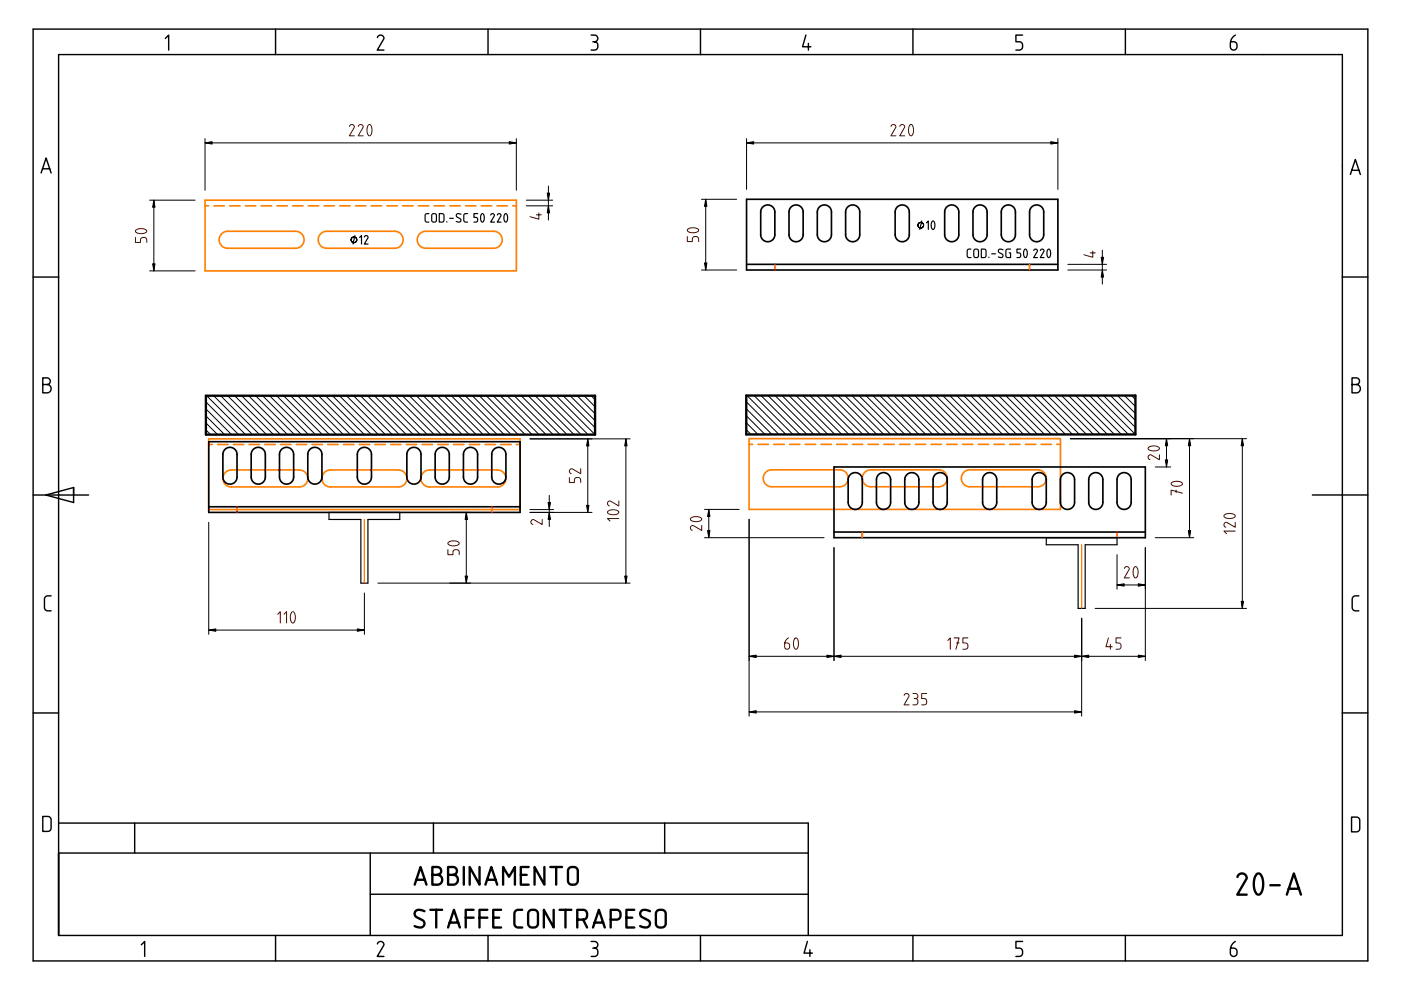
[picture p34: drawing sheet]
<svg xmlns="http://www.w3.org/2000/svg" width="297mm" height="210mm" viewBox="0 0 297 210" stroke-linecap="round" stroke-linejoin="round" font-family="sans-serif">
<g fill="none" stroke="#ff7f00" stroke-width=".35">
<path d="M43.5 42.4h66v15h-66zM43.5 43.6h.7M45.4 43.6h2.2M47 49.6l.5-.4 .7-.2h14.6l.7 .2 .5 .5 .4 .6 .1 .7-.2 .6-.4 .5-1.1 .5h-14.7l-.9-.3-.6-.8-.1-1zM48.7 43.6h2.2M52 43.6h2.2M55.4 43.6h2.2M58.7 43.6h2.2M62 43.6h2.2M65.4 43.6h2.2M68 49.6l.6-.4 .6-.2h14.6l.7 .2 .5 .5 .4 .6 .1 .7-.2 .6-.4 .5-1.1 .5h-14.7l-.9-.3-.6-.9-.1-1zM68.7 43.6h2.2"/>
<path d="M72 43.6h2.2M75.4 43.6h2.2M78.7 43.6h2.2M82 43.6h2.3M85.4 43.6h2.2M88.7 43.6h2.2M89 49.6l.5-.4 .7-.2h14.6l.7 .2 .5 .5 .4 .6 .1 .7-.2 .6-.4 .5-1.1 .5h-14.7l-.9-.3-.6-.8-.1-1zM92 43.6h2.3M95.4 43.6h2.2M98.7 43.6h2.2M102 43.6h2.3M105.4 43.6h2.2"/>
<path d="M108.7 43.6h.8M44.3 93h66v15h-66zM44.3 94.2h.7M46.1 94.2h2.3M49.5 94.2h2.2M52.8 94.2h2.2M56.1 94.2h2.3M59.5 94.2h2.2M62.8 94.2h2.2M66.1 94.2h2.3M69.5 94.2h2.2M72.8 94.2h2.2"/>
<path d="M76.1 94.2h2.3M79.5 94.2h2.2M82.8 94.2h2.2M86.1 94.2h2.3M89.5 94.2h2.2M92.8 94.2h2.2M96.2 94.2h2.2M99.5 94.2h2.2M102.8 94.2h2.2M106.2 94.2h2.2M109.5 94.2h.8M158.8 93h66v15h-66z"/>
<path d="M158.8 94.2h.8M160.7 94.2h2.2M164 94.2h2.3M167.4 94.2h2.2M170.7 94.2h2.2M174 94.2h2.3M177.4 94.2h2.2M180.7 94.2h2.2M184 94.2h2.3M187.4 94.2h2.2M190.7 94.2h2.2M194 94.2h2.3"/>
<path d="M197.4 94.2h2.2M200.7 94.2h2.2M204.1 94.2h2.2M207.4 94.2h2.2M210.7 94.2h2.2M214.1 94.2h2.2M217.4 94.2h2.2M220.7 94.2h2.2M224.1 94.2h.7M47.8 100.2l.5-.4 .7-.2 14.6 .1 .7 .2 .5 .4 .4 .6v.7l-.5 1.1-.5 .4-.6 .1h-14.7l-.9-.3-.6-.8-.1-1zM68.8 100.2l.6-.4 .6-.2 14.6 .1 .7 .2 .5 .4 .4 .6 .1 .7-.2 .6-.4 .5-1.1 .5h-14.7l-.9-.3-.6-.9-.1-1zM89.8 100.2l.5-.4 .7-.2 14.6 .1 .7 .2 .5 .4 .4 .6 .1 .7-.2 .6-.4 .5-1.1 .5h-14.7l-.9-.3-.6-.8-.1-1z"/>
<path d="M162.3 100.1l.6-.3 .7-.2h14.6l.6 .2 .6 .4 .3 .7 .1 .7-.5 1.1-.5 .3-.6 .2h-14.7l-.9-.3-.7-.8v-1.1zM183.4 100.1l.5-.3 .7-.2h14.6l.6 .2 .6 .4 .3 .7 .1 .7-.5 1.1-.5 .3-.6 .2h-14.7l-1-.4-.6-.8v-1zM204.3 100.1l.6-.3 .7-.2h14.6l.6 .2 .6 .4 .3 .7 .1 .7-.5 1.1-.5 .3-.6 .2h-14.7l-.9-.3-.6-.8-.1-1.1z"/>
</g>
<g fill="none" stroke="#000" stroke-width=".5">
<path d="M43.7 83.9h82.5v8.2h-82.5zM158.2 83.9h82.5v8.2h-82.5zM87.9 187.6l1.3-3.8 1.2 3.8M88.3 186.5h1.8M90 193.2a1.38 1.38 0 0 0-2 .1 .83 .83 0 0 0 .4 1.2l1.1 .6a.89 .89 0 0 1 .3 1.2 .89 .89 0 0 1-1.2 .3l-.7-.2M91.2 192.9h2.5M91.7 185.5h1.1a1.04 1.04 0 0 1 1 1 1.04 1.04 0 0 1-1 1.1h-1.1v-3.8h1a.83 .83 0 0 1 .8 .9 .83 .83 0 0 1-.8 .8M92.5 192.9v3.8M95 196.7l1.2-3.8 1.3 3.8M95 185.5h1.1a1.04 1.04 0 0 1 1 1 1.04 1.04 0 0 1-1 1.1h-1.1v-3.8h1a.83 .83 0 0 1 .9 .9 .83 .83 0 0 1-.9 .8M95.3 195.6h1.8M98.3 183.8v3.8"/>
<path d="M98.7 194.6h1.7M100.4 192.9h-1.7v3.8M101.7 194.6h1.6M101.7 183.8v3.8l-2.1-3.8v3.8M102.9 187.6l1.3-3.8 1.2 3.8M103.3 186.5h1.8M103.3 192.9h-1.6v3.8M104.6 194.6h1.2M106.2 192.9h-1.6v3.8h1.6M106.7 187.6v-3.8l1.2 2.1 1.3-2.1v3.8M110.4 185.5h1.3M110.7 192.9h-.8a.83 .83 0 0 0-.8 .8v2.1a.83 .83 0 0 0 .8 .9h.8"/>
<path d="M112.1 183.8h-1.7v3.8h1.7M112.2 193.1l.4-.2h.6a.83 .83 0 0 1 .9 .8v2.1a.83 .83 0 0 1-.9 .9h-.4a.83 .83 0 0 1-.8-.9v-2.1zM115.4 183.8v3.8l-2.1-3.8v3.8M116.7 183.8h2.5M117.4 192.9v3.8l-2.1-3.8v3.8M117.9 183.8v3.8M118.6 192.9h2.5M119.9 192.9v3.8M120.7 184.1l.4-.3h.6a.83 .83 0 0 1 .8 .9v2a.83 .83 0 0 1-.8 .9h-.4a.83 .83 0 0 1-.9-.9v-2.1zM122.4 195h1.2a.83 .83 0 0 0 .9-.8v-.5a.83 .83 0 0 0-.9-.8h-1.2v3.8M123.6 195l.9 1.7M125.7 196.7l1.3-3.8 1.2 3.8"/>
<path d="M126.1 195.6h1.8M129.5 195h1.2a.83 .83 0 0 0 .9-.8v-.5a.83 .83 0 0 0-.9-.8h-1.2v3.8M132.8 194.6h1.3M134.5 192.9h-1.7v3.8h1.7M137.8 193.2a1.38 1.38 0 0 0-2 .1 .83 .83 0 0 0 .4 1.2l1.2 .6a.89 .89 0 0 1 .3 1.2 .89 .89 0 0 1-1.3 .3l-.7-.2M139.3 193.1l.4-.2h.6a.83 .83 0 0 1 .8 .8v2.1a.83 .83 0 0 1-.8 .9h-.4a.83 .83 0 0 1-.8-.9v-2.1zM262.4 185.9a.97 .97 0 0 1 1.1-.7 .97 .97 0 0 1 .8 1.2l-2 3.3h2M266.4 185.3a.61 .61 0 0 1 1 .4 3.5 3.5 0 0 1-.3 3.9 .63 .63 0 0 1-.9-.4 4 4 0 0 1 .2-3.9zM269.3 187.7h2M272.8 189.7l1.5-4.5 1.5 4.5M273.2 188.4h2.2"/>
</g>
<g fill="none" stroke="#000" stroke-width=".35">
<path d="M158.3 42.3h66v14.9h-66zM158.3 56h66M161.7 43.9l.7-.4h.8l.7 .4 .4 .8v5.3l-.4 .8-.8 .4h-.6l-.6-.2-.4-.4-.2-.6v-5.1zM167.7 43.9l.7-.4h.8l.7 .4 .4 .8v5.3l-.4 .8-.8 .4h-.6l-.6-.2-.4-.4-.2-.6v-5.1zM173.7 43.9l.7-.4h.9l.6 .5 .4 .7v5.3l-.4 .8-.8 .4h-.6l-.6-.2-.4-.4-.2-.6v-5.1zM179.7 43.9l.7-.4h.8l.7 .4 .4 .8v5.3l-.4 .8-.8 .4h-.6l-.6-.2-.4-.4-.2-.6v-5.1zM190.2 43.9l.7-.4h.8l.7 .4 .4 .8v5.3l-.4 .8-.8 .4h-.6l-.6-.2-.4-.4-.2-.6v-5.1zM200.7 43.9l.7-.4h.8l.7 .4 .4 .8v5.3l-.4 .8-.8 .4h-.6l-.6-.2-.4-.4-.2-.6v-5.1zM206.7 43.9l.7-.4h.8l.7 .4 .4 .8v5.3l-.4 .8-.8 .4h-.6l-.6-.2-.4-.4-.2-.6v-5.1zM212.7 43.9l.7-.4h.8l.7 .4 .4 .8v5.3l-.4 .8-.8 .4h-.6l-.6-.2-.4-.4-.2-.6v-5.1zM218.7 43.9l.7-.4h.8l.7 .4 .4 .8v5.3l-.4 .8-.8 .4h-.6l-.6-.2-.4-.4-.2-.6v-5.1zM44.3 93.6h66v15h-66z"/>
<path d="M47.7 95.3l.7-.4h.8l.7 .5 .3 .7v5.3l-.4 .8-.8 .4h-.6l-.5-.2-.4-.5-.2-.5v-5.1zM53.7 95.3l.7-.4h.8l.7 .5 .3 .7v5.3l-.4 .8-.8 .4h-.6l-.5-.2-.4-.5-.2-.5v-5.1zM59.7 95.3l.7-.4h.8l.7 .5 .3 .7v5.3l-.4 .8-.8 .4h-.6l-.5-.2-.4-.5-.2-.5v-5.2zM65.7 95.3l.7-.4h.8l.7 .5 .3 .7v5.3l-.4 .8-.8 .4h-.6l-.5-.2-.4-.5-.2-.5v-5.1zM76.2 95.3l.7-.4h.8l.7 .5 .3 .7v5.3l-.4 .8-.8 .4h-.6l-.5-.2-.4-.5-.2-.5v-5.1zM86.7 95.3l.7-.4h.8l.7 .5 .3 .7v5.3l-.4 .8-.8 .4h-.6l-.5-.2-.4-.5-.2-.5v-5.1zM92.7 95.3l.7-.4h.8l.7 .5 .3 .7v5.3l-.4 .8-.8 .4h-.6l-.5-.2-.4-.5-.2-.5v-5.1zM98.7 95.3l.7-.4h.8l.7 .5 .3 .7v5.3l-.4 .8-.8 .4h-.6l-.5-.2-.4-.5-.2-.5v-5.1zM104.7 95.3l.7-.4h.8l.7 .5 .3 .7v5.3l-.4 .8-.8 .4h-.6l-.5-.2-.4-.5-.2-.5v-5.1zM176.8 99h66v15h-66zM44.3 107.4h66M176.8 112.8h66"/>
<path d="M180.3 100.6l.7-.3h.8l.6 .4 .4 .7v5.4l-.4 .8-.8 .4h-.6l-.5-.3-.4-.4-.3-.5v-5.2zM186.3 100.6l.7-.3h.8l.6 .4 .4 .7v5.4l-.4 .8-.8 .4h-.6l-.5-.3-.4-.4-.3-.5v-5.2zM192.3 100.7l.6-.4h.9l.7 .4 .3 .8v5.3l-.4 .8-.8 .4h-.6l-.5-.3-.4-.4-.3-.5v-5.2zM198.3 100.6l.7-.3h.8l.6 .4 .4 .7v5.4l-.4 .8-.8 .4h-.6l-.5-.3-.4-.4-.3-.5v-5.2zM208.8 100.6l.7-.3h.8l.6 .4 .4 .7v5.4l-.4 .8-.8 .4h-.6l-.5-.3-.4-.4-.2-.5-.1-5.2zM219.3 100.6l.7-.3h.8l.6 .4 .4 .7v5.4l-.4 .8-.8 .4h-.6l-.5-.3-.4-.4-.2-.5-.1-5.2zM225.3 100.6l.7-.3h.8l.6 .4 .4 .7v5.4l-.4 .8-.8 .4h-.6l-.5-.3-.4-.4-.2-.5-.1-5.2zM231.3 100.6l.7-.3h.8l.6 .4 .4 .7v5.4l-.4 .8-.8 .4h-.6l-.5-.3-.4-.4-.2-.5-.1-5.2zM237.3 100.6l.7-.3h.8l.6 .4 .4 .7v5.4l-.4 .8-.8 .4h-.6l-.5-.3-.4-.4-.2-.5-.1-5.2z"/>
</g>
<path d="M164.3 56v1.2M218.3 56v1.2M50.3 107.4v1.2M104.3 107.4v1.2M182.8 112.8v1.2M236.8 112.8v1.2" fill="none" stroke="#f00" stroke-width=".35"/>
<g fill="none" stroke="#000" stroke-width=".21">
<path d="M43.5 29.4v10.9M43.5 30.3h66M109.5 29.4v10.9M116.3 39.4v7.2M158.3 30.3h66M158.3 29.4v10.8M224.3 29.4v10.8M31.7 57.4h9.7M31.7 42.4h9.7M32.6 42.4v15M111.6 42.4h5.6M111.6 43.6h5.6"/>
<path d="M148.7 42.3h7.5M148.7 57.2h7.5M149.6 42.3v14.9M226.4 57.2h8.2M226.4 56h8.2M233.7 53.1v7.1M43.7 85.2l6.9 6.9M43.7 86.7l5.4 5.4M43.7 88.2l3.9 3.9M43.7 89.7l2.4 2.4M43.7 91.1l1 1M43.8 83.9l8.3 8.2"/>
<path d="M45.3 83.9l8.3 8.2M46.8 83.9l8.2 8.2M48.3 83.9l8.2 8.2M49.7 83.9l8.3 8.2M51.2 83.9l8.3 8.2M52.7 83.9l8.3 8.2M54.2 83.9l8.2 8.2M55.7 83.9l8.2 8.2M57.2 83.9l8.2 8.2M58.6 83.9l8.3 8.2M60.1 83.9l8.3 8.2M61.6 83.9l8.3 8.2"/>
<path d="M63.1 83.9l8.2 8.2M64.6 83.9l8.2 8.2M66 83.9l8.3 8.2M67.5 83.9l8.3 8.2M69 83.9l8.3 8.2M70.5 83.9l8.2 8.2M72 83.9l8.2 8.2M73.5 83.9l8.2 8.2M74.9 83.9l8.3 8.2M76.4 83.9l8.3 8.2M77.9 83.9l8.3 8.2M79.4 83.9l8.2 8.2"/>
<path d="M80.9 83.9l8.2 8.2M82.3 83.9l8.3 8.2M83.8 83.9l8.3 8.2M85.3 83.9l8.3 8.2M86.8 83.9l8.2 8.2M88.3 83.9l8.2 8.2M89.8 83.9l8.2 8.2M91.2 83.9l8.3 8.2M92.7 83.9l8.3 8.2M94.2 83.9l8.3 8.2M95.7 83.9l8.2 8.2M97.2 83.9l8.2 8.2"/>
<path d="M98.6 83.9l8.3 8.2M100.1 83.9l8.3 8.2M101.6 83.9l8.3 8.2M103.1 83.9l8.2 8.2M104.6 83.9l8.2 8.2M106.1 83.9l8.2 8.2M107.5 83.9l8.3 8.2M109 83.9l8.3 8.2M110.5 83.9l8.3 8.2M112 83.9l8.2 8.2M112.4 93h21.2M113.5 83.9l8.2 8.2"/>
<path d="M114.9 83.9l8.3 8.2M116.4 83.9l8.3 8.2M117.9 83.9l8.3 8.2M119.4 83.9l6.8 6.8M120.9 83.9l5.3 5.3M122.4 83.9l3.8 3.8M123.8 83.9l2.4 2.3M124.6 93v15.6M125.3 83.9l.9 .8M132.7 93v30.6M158.2 85.2l7 6.9M158.2 86.7l5.5 5.4"/>
<path d="M158.2 88.1l4 4M158.2 89.6l2.5 2.5M158.2 91.1l1 1M158.4 83.9l8.2 8.2M159.9 83.9l8.2 8.2M161.4 83.9l8.2 8.2M162.8 83.9l8.3 8.2M164.3 83.9l8.3 8.2M165.8 83.9l8.2 8.2M167.3 83.9l8.2 8.2M168.8 83.9l8.2 8.2M170.2 83.9l8.3 8.2"/>
<path d="M171.7 83.9l8.3 8.2M173.2 83.9l8.3 8.2M174.7 83.9l8.2 8.2M176.2 83.9l8.2 8.2M177.7 83.9l8.2 8.2M179.1 83.9l8.3 8.2M180.6 83.9l8.3 8.2M182.1 83.9l8.2 8.2M183.6 83.9l8.2 8.2M185.1 83.9l8.2 8.2M186.5 83.9l8.3 8.2M188 83.9l8.3 8.2"/>
<path d="M189.5 83.9l8.3 8.2M191 83.9l8.2 8.2M192.5 83.9l8.2 8.2M194 83.9l8.2 8.2M195.4 83.9l8.3 8.2M196.9 83.9l8.3 8.2M198.4 83.9l8.2 8.2M199.9 83.9l8.2 8.2M201.4 83.9l8.2 8.2M202.8 83.9l8.3 8.2M204.3 83.9l8.3 8.2M205.8 83.9l8.3 8.2"/>
<path d="M207.3 83.9l8.2 8.2M208.8 83.9l8.2 8.2M210.3 83.9l8.2 8.2M211.7 83.9l8.3 8.2M213.2 83.9l8.3 8.2M214.7 83.9l8.2 8.2M216.2 83.9l8.2 8.2M217.7 83.9l8.2 8.2M219.1 83.9l8.3 8.2M220.6 83.9l8.3 8.2M222.1 83.9l8.3 8.2M223.6 83.9l8.2 8.2"/>
<path d="M225.1 83.9l8.2 8.2M226.6 83.9l8.2 8.2M226.9 93h37.4M228 83.9l8.3 8.2M229.5 83.9l8.3 8.2M231 83.9l8.3 8.2M232.5 83.9l8.2 8.2M234 83.9l6.7 6.7M235.4 83.9l5.3 5.3M236.9 83.9l3.8 3.8M238.4 83.9l2.3 2.3M239.9 83.9l.8 .8"/>
<path d="M244.9 99h3.3M247.3 93v6M252.2 93v21M263.4 93v36M44.3 110.7v23.8M95.4 108.6h4.4M98.9 108.6v15M112.4 108.6h13.1M112.4 108h5M116.5 105v6.6M149.4 114h25.3M149.4 108h7.3"/>
<path d="M150.3 108v6M158.8 110.1v41.7M176.8 116.1v24M236.8 117.6v7.3M242.8 116.1v24M244.9 114h8.2M44.3 133.6h33M77.3 125.7v8.8M80.1 123.6h53.5M158.8 139.2h84M229.3 131.1v20.7M232.2 129h32.1"/>
<path d="M236.8 124h6M158.8 150.9h70.5"/>
</g>
<g fill="none" stroke="#000" stroke-width=".25">
<path d="M74.9 51.4h.1M75.2 49.9l-.4 1.8M76.2 50.3l.4-.4v1.8M77.3 50.2l.4-.2 .3 .3-.8 1.4h.8M90.9 45.3h-.6l-.2 .4 .1 1.2 .2 .2h.5M91.6 45.4l.6-.1 .3 .2v1.3l-.2 .3h-.5l-.2-.3zM93.1 45.3h.7l.3 .2v1.3l-.2 .3h-.8zM94.7 47v.1M95.3 46.3h.8M97.7 45.4a.59 .59 0 0 0-1 .2l.1 .4 .9 .5v.4a.63 .63 0 0 1-1 0M99.1 45.3h-.6l-.2 .4 .1 1.2 .2 .2h.5M101.3 45.3h-.8v.8h.6l.2 .4-.2 .5-.6 .1"/>
<path d="M102.1 45.4h.4l.2 .6-.1 .7-.3 .4-.2-.2-.2-.5zM104 45.6l.5-.3 .3 .4-.8 1.4h.8M105.4 45.6l.5-.3 .3 .4-.8 1.4h.8M107.1 45.4h.3l.2 .6-.1 .7-.3 .4-.2-.2-.2-.5zM195.1 48.3h.1M195.4 46.8l-.4 1.8M196.4 47.2l.4-.4v1.8M197.7 46.9h.3l.2 .7-.1 .7-.3 .3-.2-.1-.2-.6zM205.9 52.8l-.6 .1-.2 .3v1.2l.2 .2h.6M206.6 52.9l.5-.1 .3 .3 .1 1.2-.3 .3h-.5l-.2-.2zM208.1 52.8h.6l.3 .3 .1 1.2-.3 .3h-.7zM209.7 54.5v.1"/>
<path d="M210.3 53.8h.8M212.7 53a.59 .59 0 0 0-1 .1l.1 .4 .8 .5v.4a.63 .63 0 0 1-.9 .1M214.3 52.8h-.7l-.3 .3v1.2l.2 .3h.8v-1h-.3M216.4 52.8h-.8v.8l.6 .1 .2 .3-.2 .5-.6 .1M217.3 52.9h.3l.2 .6-.1 .8-.3 .3-.2-.1-.2-.6zM219.2 53.1l.4-.3 .4 .4-.8 1.4h.8M220.6 53.1l.4-.3 .4 .4-.8 1.4h.8M222.2 52.9h.3l.3 .6-.1 .8-.3 .3-.3-.1-.1-.6zM69.8 108.6h15v1.5h-6.8v13.5h-1.5v-13.5h-6.7zM221.8 114h15v1.5h-6.7v13.5h-1.5v-13.5h-6.8z"/>
<circle cx="75" cy="50.8" r=".6"/>
<circle cx="195.2" cy="47.7" r=".6"/>
</g>
<path d="M77.3 110.1v13.5M229.3 115.5v13.5" fill="none" stroke="#f00" stroke-width=".25"/>
<g fill="none" stroke="#000" stroke-width=".3">
<path d="M7 6.2h283v197.5h-283zM12.4 11.6h272.2v186.7h-272.2zM35.1 8.1l.7-.7v3.2M58.4 6.2v5.4M80 8a.69 .69 0 0 1 .8-.6 .69 .69 0 0 1 .6 .9l-1.4 2.3h1.4M103.5 6.2v5.4M125.3 7.4h.7a.71 .71 0 0 1 .7 .7 .71 .71 0 0 1-.7 .8 .71 .71 0 0 1 .7 .7v.3a.71 .71 0 0 1-.7 .7h-.7M125.7 8.9h.3M148.5 6.2v5.4M170.9 7.4l-.7 2.5h1.7M171.4 9.2v1.4M193.6 6.2v5.4"/>
<path d="M216.8 7.4h-1.4v1.5h.7a.71 .71 0 0 1 .7 .7v.3a.71 .71 0 0 1-.7 .7h-.7M238.6 6.2v5.4M261.9 7.4a2.12 2.12 0 0 0-1 1.9v.6a.71 .71 0 0 0 .7 .7 .71 .71 0 0 0 .7-.7v-.3a.71 .71 0 0 0-.7-.7h-.7M8.7 36.7l1.1-3.2 1 3.2M9 35.8h1.5M284.6 35.2h.1M286.3 37l1.1-3.2 1 3.2M286.6 36.1h1.5M7 58.7h5.4M284.6 58.7h5.4M9.1 81.5h.9a.88 .88 0 0 1 .8 .9 .88 .88 0 0 1-.8 .9h-.9v-3.2h.9a.71 .71 0 0 1 .7 .7 .71 .71 0 0 1-.7 .7M286.7 81.5h.9a.88 .88 0 0 1 .8 .9 .88 .88 0 0 1-.8 .9h-.9v-3.2h.8a.71 .71 0 0 1 .7 .7 .71 .71 0 0 1-.7 .7"/>
<path d="M7 105h11.8M9.7 105l5.9-1.6v3.1zM278.2 104.9h11.8M10.8 126.3h-.7a.71 .71 0 0 0-.7 .7v1.8a.71 .71 0 0 0 .7 .7h.7M288.1 126.3h-.7a.71 .71 0 0 0-.7 .7v1.8a.71 .71 0 0 0 .7 .7h.7M7 151.2h5.4M284.6 151.2h5.4M9.1 173.1h1a.71 .71 0 0 1 .7 .7v1.8a.71 .71 0 0 1-.7 .7h-1zM12.4 174.5h159v23.8M28.6 174.5v6.4M91.9 174.5v6.4M140.9 174.5v6.4"/>
<path d="M286.6 173.2h1a.7 .7 0 0 1 .7 .7v1.8a.7 .7 0 0 1-.7 .7h-1zM12.4 180.9h159M58.4 198.3v5.4M78.5 180.9v17.4M78.5 189.6h92.9M103.5 198.3v5.4M125.3 199.6h.7a.71 .71 0 0 1 .7 .7 .71 .71 0 0 1-.7 .7 .71 .71 0 0 1 .7 .7v.4a.71 .71 0 0 1-.7 .7h-.7M148.5 198.3v5.4M171.2 199.6l-.7 2.5h1.7M193.6 198.3v5.4M216.8 199.6h-1.4v1.4h.7a.71 .71 0 0 1 .7 .7v.4a.71 .71 0 0 1-.7 .7h-.7M238.6 198.3v5.4"/>
<path d="M261.9 199.6a2.12 2.12 0 0 0-1 1.8v.7a.71 .71 0 0 0 .7 .7 .71 .71 0 0 0 .7-.7v-.4a.71 .71 0 0 0-.7-.7h-.7M30 200.3l.7-.7v3.2M80 200.1a.69 .69 0 0 1 .8-.5 .69 .69 0 0 1 .6 .8l-1.4 2.4h1.4M125.7 201h.3M171.7 201.4v1.4"/>
</g>
<g fill="none" stroke="#4c0000" stroke-width=".21">
<path d="M74.1 26.8l.2-.3 .4-.1 .3 .2 .1 .3-1 1.9h1M76 26.8l.2-.3 .3-.1 .4 .2 .1 .3-1.1 1.9h1.1M78.1 26.5h.5a1.68 1.68 0 0 1-.2 2.3l-.3-.1a2.08 2.08 0 0 1 0-2.2zM188.9 26.8l.2-.3 .4-.1 .3 .2 .2 .3-1.1 1.9h1.1M190.8 26.8l.2-.3 .4-.1 .3 .2 .1 .3-1 1.9h1M193 26.5h.4a1.68 1.68 0 0 1-.2 2.3l-.3-.1a2.08 2.08 0 0 1 .1-2.2zM28.7 50.3v1.1h1.1v-.8l.5-.3 .4 .1 .3 .2 .1 .8M28.8 48.8h.1a1.68 1.68 0 0 1 2.2 .2l-.1 .2a1.68 1.68 0 0 1-2.3-.2zM113.7 45.5h1.1M114.2 45.1v1.4l-1.8-.6M145.7 50.2v1h1.1l.1-.8 .4-.2h.4l.3 .2 .1 .8M145.8 48.6h.1a1.68 1.68 0 0 1 2.2 .2l-.1 .3a1.68 1.68 0 0 1-2.3-.3z"/>
<path d="M231.2 53.6h1M231.7 53.2v1.4l-1.9-.6M123.1 99.4v1l-1.9-1-.3 .1-.2 .3 .1 .4 .3 .2M243.5 94.9l.1-.1a1.68 1.68 0 0 1 2.2 .3l-.1 .2a1.68 1.68 0 0 1-2.3-.2zM245.8 96.4v1.1l-1.9-1.1-.3 .2-.2 .3 .1 .4 .3 .2M95 116.5v1.1h1l.1-.8 .5-.3 .4 .1 .3 .2 .1 .8M95.1 115a1.68 1.68 0 0 1 2.3 .2l-.2 .3a1.68 1.68 0 0 1-2.2-.3zM115 110.1v1.1l-1.9-1.1-.4 .2-.1 .3 .1 .4 .3 .2M120.7 101.2v1.1h1.1v-.8l.5-.3 .4 .1 .3 .2 .1 .8M128.9 108.4a1.68 1.68 0 0 1 2.3 .2l-.1 .3a1.68 1.68 0 0 1-2.3-.3zM131.2 109.9h-2.4l.5 .6M131.2 106.2v1.1l-1.9-1.1-.3 .2-.2 .3 .1 .4 .3 .2"/>
<path d="M146.5 109.9v-.1a1.68 1.68 0 0 1 2.3 .2l-.2 .3a1.68 1.68 0 0 1-2.2-.2zM148.8 111.4v1.1l-1.9-1.1-.4 .1-.1 .4 .1 .4 .3 .2M248.4 102.4v-.1a1.68 1.68 0 0 1 2.3 .3l-.1 .2a1.68 1.68 0 0 1-2.3-.2zM249.4 103.9v.5M250.7 104.6l-2.4-.7v1.1M259.6 109.2a1.68 1.68 0 0 1 2.3 .2l-.1 .2a1.68 1.68 0 0 1-2.3-.2zM261.9 112.6h-2.4l.5 .5M261.9 110.7v1.1l-1.9-1.1-.3 .2-.2 .3 .1 .4 .3 .2M58.9 130.2l.5-.5v2.4M60.2 130.2l.6-.5v2.4M61.9 129.8h.4a1.68 1.68 0 0 1-.2 2.3l-.3-.1a2.08 2.08 0 0 1 .1-2.2zM167.2 135.3l-.7 .6-.1 1.2 .2 .5h.6l.2-.4-.1-.6-.3-.3h-.6"/>
<path d="M168.6 135.3l.4 .1a1.68 1.68 0 0 1-.2 2.3l-.3-.2a2.08 2.08 0 0 1 .1-2.2zM200.9 135.8l.6-.5v2.4M202.3 135.3h1l-.6 2.4M202.8 136.3h.5M205.2 135.3h-1.1v1l.8 .1 .3 .5v.4l-.2 .3-.9 .1M235 135.3l-.5 1.8h1.3M235.4 136.6v1.1M237.7 135.3h-1.1v1l.8 .1 .3 .5v.4l-.3 .3-.8 .1M238.4 120.5l.2-.3 .4-.1 .3 .2 .1 .3-1 1.9h1M240.6 120.2l.4 .1a1.68 1.68 0 0 1-.2 2.2l-.3-.1a2.08 2.08 0 0 1 .1-2.2zM191.7 147.4l.2-.2 .4-.2 .3 .2 .1 .3-1 1.9h1M193.5 147l.8 .1 .3 .5-.1 .4-.4 .1 .5 .3-.1 .8-.3 .2h-.7"/>
<path d="M193.8 148.1h.3M196.5 147h-1.1v1.1l.8 .1 .3 .4v.5l-.3 .3h-.8"/>
</g>
<g fill="#000">
<path d="M43.5 30.3l1.5-.3v.5zM108 30l1.5 .3-1.5 .2zM158.3 30.3l1.5-.3v.5zM222.8 30l1.5 .3-1.5 .2zM32.4 55.9h.5l-.3 1.5zM32.6 42.4l.3 1.5h-.5zM116 40.9h.5l-.2 1.5zM116.3 43.6l.2 1.5h-.5zM149.6 42.3l.3 1.5h-.5zM149.4 55.7h.5l-.3 1.5zM233.7 57.2l.3 1.5h-.5zM233.5 54.6h.5l-.3 1.4z"/>
<path d="M124.6 93l.3 1.5h-.5zM132.7 93l.3 1.5h-.5zM247.3 93l.3 1.5h-.5zM247.1 97.5h.5l-.3 1.5zM252.2 93l.2 1.5h-.5zM263.4 93l.2 1.5h-.5zM98.9 108.6l.2 1.5h-.5zM116.2 106.5h.5l-.2 1.5zM116.5 108.6l.2 1.5h-.5zM124.4 107.1h.5l-.3 1.5zM150 112.5h.5l-.2 1.5zM150.3 108l.2 1.5h-.5z"/>
<path d="M251.9 112.5h.5l-.2 1.5zM44.3 133.6l1.5-.3v.5zM75.8 133.3l1.5 .3-1.5 .2zM98.6 122.1h.5l-.2 1.5zM132.5 122.1h.5l-.3 1.5zM158.8 139.2l1.5-.3v.5zM176.8 139.2l1.5-.3v.5zM175.3 138.9l1.5 .3-1.5 .2zM227.8 138.9l1.5 .3-1.5 .2zM229.3 139.2l1.5-.3v.5zM236.8 124l1.5-.2v.5zM241.3 138.9l1.5 .3-1.5 .2z"/>
<path d="M241.3 123.8l1.5 .2-1.5 .3zM263.1 127.5h.5l-.2 1.5zM158.8 150.9l1.5-.2v.5zM227.8 150.7l1.5 .2-1.5 .3z"/>
</g>
<g fill="#000" stroke="#000" stroke-width=".21">
<path d="M43.5 30.3l1.5-.3v.5zM108 30l1.5 .3-1.5 .2zM158.3 30.3l1.5-.3v.5zM222.8 30l1.5 .3-1.5 .2zM32.4 55.9h.5l-.3 1.5zM32.6 42.4l.3 1.5h-.5zM116 40.9h.5l-.2 1.5zM116.3 43.6l.2 1.5h-.5zM149.6 42.3l.3 1.5h-.5zM149.4 55.7h.5l-.3 1.5zM233.7 57.2l.3 1.5h-.5zM233.5 54.6h.5l-.3 1.4z"/>
<path d="M124.6 93l.3 1.5h-.5zM132.7 93l.3 1.5h-.5zM247.3 93l.3 1.5h-.5zM247.1 97.5h.5l-.3 1.5zM252.2 93l.2 1.5h-.5zM263.4 93l.2 1.5h-.5zM98.9 108.6l.2 1.5h-.5zM116.2 106.5h.5l-.2 1.5zM116.5 108.6l.2 1.5h-.5zM124.4 107.1h.5l-.3 1.5zM150 112.5h.5l-.2 1.5zM150.3 108l.2 1.5h-.5z"/>
<path d="M251.9 112.5h.5l-.2 1.5zM44.3 133.6l1.5-.3v.5zM75.8 133.3l1.5 .3-1.5 .2zM98.6 122.1h.5l-.2 1.5zM132.5 122.1h.5l-.3 1.5zM158.8 139.2l1.5-.3v.5zM176.8 139.2l1.5-.3v.5zM175.3 138.9l1.5 .3-1.5 .2zM227.8 138.9l1.5 .3-1.5 .2zM229.3 139.2l1.5-.3v.5zM236.8 124l1.5-.2v.5zM241.3 138.9l1.5 .3-1.5 .2z"/>
<path d="M241.3 123.8l1.5 .2-1.5 .3zM263.1 127.5h.5l-.2 1.5zM158.8 150.9l1.5-.2v.5zM227.8 150.7l1.5 .2-1.5 .3z"/>
</g>
</svg>
